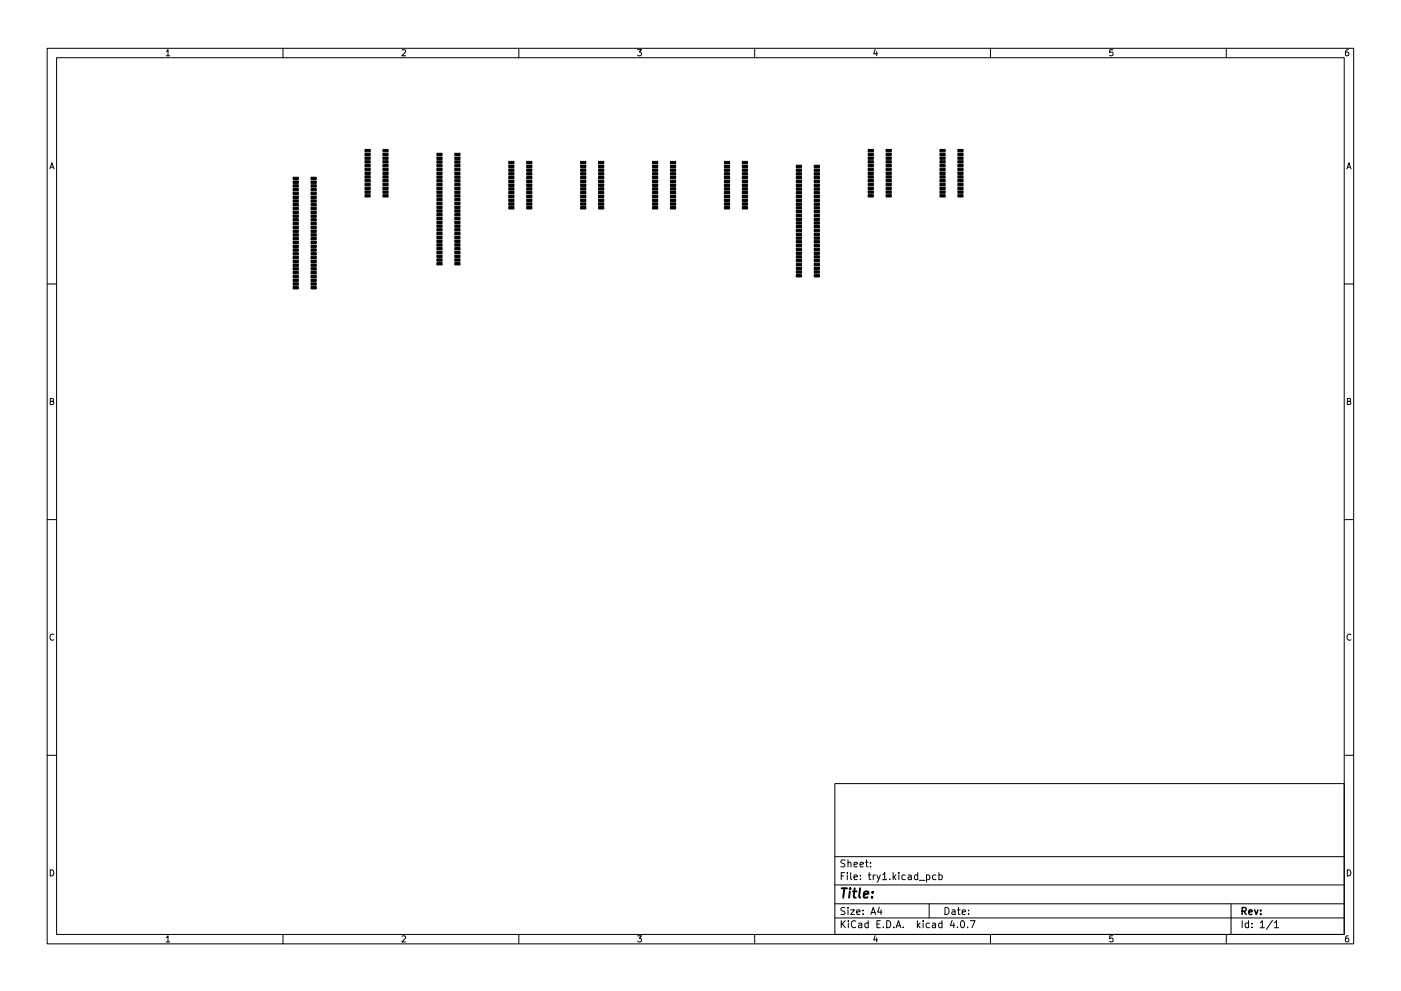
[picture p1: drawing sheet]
<svg xmlns="http://www.w3.org/2000/svg" width="297mm" height="210mm" viewBox="0 0 297 210" stroke-linecap="round" stroke-linejoin="round" font-family="sans-serif">
<g fill="none" stroke="#000" stroke-width=".21">
<path d="M10 10.2h277v190.1h-277zM12 12.2h273v186.1h-273zM35.2 10.9l.4-.4v1.3M35.2 11.8h.8M60 10.2v2M85.2 10.7l.5-.2 .3 .4-.8 .9h.8M110 10.2v2M135.2 10.5h.8l-.4 .5 .3 .2v.5l-.2 .1-.5-.1M160 10.2v2M185.6 10.5l-.4 .9h.9M185.9 11v.8M210 10.2v2"/>
<path d="M235.9 10.5h-.6l-.1 .7 .7-.1v.6l-.2 .1-.5-.1M260 10.2v2M285.9 10.5l-.4 .1-.2 .2-.1 .8 .3 .2 .4-.1v-.6l-.4-.1-.3 .3M10.6 35.8l.4-1.3 .4 1.3M10.7 35.5h.6M285.6 35.8l.4-1.3 .4 1.3M285.7 35.5h.6M10 60.2h2M285 60.2h2M10.7 85.2l.5-.1 .1-.4-.6-.2v1.3h.5l.2-.4-.3-.2M285.7 85.2l.5-.1 .1-.4-.6-.2v1.3h.5l.2-.4-.3-.2M10 110.2h2"/>
<path d="M285 110.2h2M11.4 134.7a.58 .58 0 0 0-.8 .5 .58 .58 0 0 0 .8 .5M286.4 134.7a.58 .58 0 0 0-.8 .5 .58 .58 0 0 0 .8 .5M10 160.2h2M177 166.3h108v32h-108zM285 160.2h2M10.7 184.5a.66 .66 0 0 1 .7 .7 .66 .66 0 0 1-.7 .6zM35.2 198.9l.4-.4v1.3M35.2 199.8h.8M60 198.3v2M85.2 198.7l.5-.2 .3 .4-.8 .9h.8M110 198.3v2"/>
<path d="M135.2 198.5h.8l-.4 .5 .3 .2v.5l-.2 .1-.5-.1M160 198.3v2M177 194.8h108M177 191.8h108M177 187.8h108M177 181.8h108M178.4 195.3v1.5M178.4 185.8h.5M178.6 196l.6 .8M179.1 185.1h-.7v1.5M179.1 192.6l-.5-.1-.2 .2v.4l.6 .3 .1 .3-.2 .3h-.6M179.1 182.5l-.5-.1-.2 .2v.4l.6 .3 .1 .3-.2 .3h-.6"/>
<path d="M179.2 195.3l-.8 .9M179.6 185.1v.2M179.6 185.6v1M179.8 192.5v.2M179.8 183.1l.2-.2 .4 .1v.9M179.8 182.4v1.5M179.8 193v1M179.9 195.3v.2M179.9 195.8v1M180.4 193h.7l-.7 1h.7M180.4 185.1v1.3l.2 .2M181.1 186.1l.7-.1-.1-.3-.4-.1-.2 .2v.8h.6"/>
<path d="M181.1 183.4l.7-.1-.1-.3-.4-.1-.2 .2v.8h.6M181.4 195.5a.71 .71 0 0 0-1 .5 .71 .71 0 0 0 .7 .8l.3-.1M181.6 193.5l.8-.1-.1-.3-.4-.1-.3 .2 .1 .8h.6M182.1 195.9h.5l.1 .9M182.4 183.4l.7-.1-.1-.3-.4-.1-.2 .2v.8h.6M182.4 186.5v.1M182.4 185.7v.1M182.7 196.2l-.5 .1-.2 .2 .2 .3h.5M183 193.9v.1M183 193.1v.1M183.5 182.9h.6M183.7 182.4v1.3l.4 .2"/>
<path d="M184.1 195.9l-.5-.1-.2 .3 .1 .7h.6M184.1 195.3v1.5M184.1 185.6h.5M184.3 185.1v1.3l.3 .2M184.6 183.8v.1M184.6 183v.1M184.6 194l.5-1.5 .5 1.5M184.8 193.6h.7M185.1 185.6v1M185.6 198.5l-.4 .9h.9M185.6 185.6l-.5 .3M185.9 199v.8"/>
<path d="M185.9 196h.5M185.9 185.6l.4 1M186.4 192.5l-.3 1h.9M186.6 195.3h-.7v1.5h.7M186.6 185.6l-.5 1.4-.2 .1M186.8 193v1M187.1 185.6l.5-.5v1.5M187.1 186.6h.9M187.3 196.7v.1M188 195.3a.76 .76 0 0 1 .9 .8 .76 .76 0 0 1-.9 .7zM188.6 186.5v.1M189.4 185.1v1.5"/>
<path d="M189.5 196.7v.1M189.5 186.1l.4 .5M189.9 185.6l-.5 .6M190 196.8l.5-1.5 .5 1.5M190.1 196.4h.8M190.6 185.1v.2M190.6 185.6v1M191.5 196.7v.1M191.9 185.7l-.4-.1-.3 .3 .2 .7h.5M192.6 185.7h.5l.1 .9M193.2 186l-.5 .1-.2 .2 .2 .3h.5M194.5 195.3v1.5"/>
<path d="M194.6 185.7l-.5-.1-.2 .3 .1 .7h.6M194.6 185.1v1.5M194.6 196.3l.5 .5M194.9 186.8h1.2M195.1 195.8l-.6 .6M195.7 195.3v.2M195.7 195.8v1M196.4 185.7l.5-.1 .2 .3-.1 .7h-.6M196.4 185.6v1.5M197 191.8v3M197.1 195.9l-.5-.1-.2 .3 .1 .7h.6M197.7 195.9h.6l.1 .9"/>
<path d="M198.4 196.2l-.5 .1-.3 .2 .3 .3h.5M198.4 185.7l-.4-.1-.3 .3 .2 .7h.5M199.1 185.7l.4-.1 .3 .3-.2 .7h-.5M199.1 185.1v1.5M199.7 195.9l-.4-.1-.3 .3 .1 .7h.6M199.7 195.3v1.5M200.4 192.5a.76 .76 0 0 1 .8 .8 .76 .76 0 0 1-.8 .7zM201.9 193.1h.5l.1 .9M201.9 195.3l-.4 1h.9M202.2 195.8v1M202.5 193.4l-.5 .1-.2 .2 .2 .3h.5M203 196.7v.1"/>
<path d="M203 193h.6M203.2 192.5v1.3l.4 .2M203.9 195.4l.1-.1a.8 .8 0 0 1 .5 .8 .8 .8 0 0 1-.5 .7 1 1 0 0 1-.1-1.4zM204 193.5l.7-.1-.1-.3-.4-.1-.2 .2 .1 .8h.5M205.1 196.7v.1M205.4 193.9v.1M205.4 193.1v.1M205.7 195.3h1l-.6 1.5M210 198.3v2M235.9 198.5h-.6l-.1 .7 .7-.1v.6l-.2 .1-.5-.1M260 198.3v2M261 191.8v6.5"/>
<path d="M263.4 195.3v1.5M264.7 195.9l-.4-.1-.3 .3 .1 .7h.6M264.7 195.3v1.5M265.4 196.7v.1M265.4 195.9v.1M267.2 195.8l.4-.5v1.5M267.2 196.8h.9M269.8 195.3l-1.3 1.9M270.2 195.8l.4-.5v1.5M270.2 196.8h.9M285.7 184.5a.66 .66 0 0 1 .7 .7 .66 .66 0 0 1-.7 .6zM285.9 198.5l-.4 .1-.2 .3-.1 .7 .3 .2 .4-.1v-.6l-.4-.1-.3 .3"/>
</g>
<path d="M263.4 193.3l.7-.1 .1-.2-.1-.3-.7-.2v1.5M263.7 193.3l.5 .7M264.8 193.5l.7-.1-.1-.3-.4-.1-.2 .2 .1 .8h.5M266 193l.4 1 .3-1M267.3 193.9v.1M267.3 193.1v.1" fill="none" stroke="#000" stroke-width=".3"/>
<path d="M178.5 188.5h1.1M179 188.5l-.2 2M180.2 189.1l-.2 1.4M180.3 188.5l-.1 .2M180.8 189.1h.8M181.2 188.5l-.2 1.7 .1 .2 .3 .1M182.4 188.5l-.3 1.7 .3 .3M183.1 189.8l1-.2v-.4h-.8l-.2 1 .2 .3 .6-.1M184.9 190.3v.2M185 189.2v.2" fill="none" stroke="#000" stroke-width=".4"/>
<g fill="#000" stroke="#000" stroke-width=".21">
<path d="M62.2 39.2h1.1v.5h-1.1zM62.2 38.4h1.1v.5h-1.1zM62.2 37.6h1.1v.5h-1.1zM66 39.2h1v.5h-1zM66 38.4h1v.5h-1zM66 37.6h1v.5h-1zM77.4 38.9h1.1v.5h-1.1zM77.4 38.1h1.1v.5h-1.1zM77.4 37.3h1.1v.5h-1.1zM77.4 36.5h1.1v.5h-1.1zM77.4 35.7h1.1v.5h-1.1zM77.4 34.9h1.1v.5h-1.1z"/>
<path d="M77.4 34.1h1.1v.5h-1.1zM77.4 33.3h1.1v.5h-1.1zM77.4 32.5h1.1v.5h-1.1zM77.4 31.7h1.1v.5h-1.1zM81.2 38.9h1.1v.5h-1.1zM81.2 38.1h1.1v.5h-1.1zM81.2 37.3h1.1v.5h-1.1zM81.2 36.5h1.1v.5h-1.1zM81.2 35.7h1.1v.5h-1.1zM81.2 34.9h1.1v.5h-1.1zM81.2 34.1h1.1v.5h-1.1zM81.2 33.3h1.1v.5h-1.1z"/>
<path d="M81.2 32.5h1.1v.5h-1.1zM81.2 31.7h1.1v.5h-1.1zM92.6 38.9h1.1v.5h-1.1zM92.6 38.1h1.1v.5h-1.1zM92.6 37.3h1.1v.5h-1.1zM92.6 36.5h1.1v.5h-1.1zM92.6 35.7h1.1v.5h-1.1zM92.6 34.9h1.1v.5h-1.1zM92.6 34.1h1.1v.5h-1.1zM92.6 33.3h1.1v.5h-1.1zM92.6 32.5h1.1v.5h-1.1zM96.4 38.9h1.1v.5h-1.1z"/>
<path d="M96.4 38.1h1.1v.5h-1.1zM96.4 37.3h1.1v.5h-1.1zM96.4 36.5h1.1v.5h-1.1zM96.4 35.7h1.1v.5h-1.1zM96.4 34.9h1.1v.5h-1.1zM96.4 34.1h1.1v.5h-1.1zM96.4 33.3h1.1v.5h-1.1zM96.4 32.5h1.1v.5h-1.1zM107.9 39h1.1v.5h-1.1zM107.9 38.2h1.1v.5h-1.1zM107.9 37.4h1.1v.5h-1.1zM107.9 36.6h1.1v.5h-1.1z"/>
<path d="M107.9 35.8h1.1v.5h-1.1zM107.9 35h1.1v.5h-1.1zM107.9 34.2h1.1v.5h-1.1zM111.7 39h1.1v.5h-1.1zM111.7 38.2h1.1v.5h-1.1zM111.7 37.4h1.1v.5h-1.1zM111.7 36.6h1.1v.5h-1.1zM111.7 35.8h1.1v.5h-1.1zM111.7 35h1.1v.5h-1.1zM111.7 34.2h1.1v.5h-1.1zM123.1 39h1.1v.5h-1.1zM123.1 38.2h1.1v.5h-1.1z"/>
<path d="M123.1 37.4h1.1v.5h-1.1zM123.1 36.6h1.1v.5h-1.1zM123.1 35.8h1.1v.5h-1.1zM123.1 35h1.1v.5h-1.1zM123.1 34.2h1.1v.5h-1.1zM126.9 39h1.1v.5h-1.1zM126.9 38.2h1.1v.5h-1.1zM126.9 37.4h1.1v.5h-1.1zM126.9 36.6h1.1v.5h-1.1zM126.9 35.8h1.1v.5h-1.1zM126.9 35h1.1v.5h-1.1zM126.9 34.2h1.1v.5h-1.1z"/>
<path d="M138.4 39h1.1v.5h-1.1zM138.4 38.2h1.1v.5h-1.1zM138.4 37.4h1.1v.5h-1.1zM138.4 36.6h1.1v.5h-1.1zM138.4 35.8h1.1v.5h-1.1zM138.4 35h1.1v.5h-1.1zM138.4 34.2h1.1v.5h-1.1zM142.2 39h1v.5h-1zM142.2 38.2h1v.5h-1zM142.2 37.4h1v.5h-1zM142.2 36.6h1v.5h-1zM142.2 35.8h1v.5h-1z"/>
<path d="M142.2 35h1v.5h-1zM142.2 34.2h1v.5h-1zM153.6 39h1.1v.5h-1.1zM153.6 38.2h1.1v.5h-1.1zM153.6 37.4h1.1v.5h-1.1zM153.6 36.6h1.1v.5h-1.1zM153.6 35.8h1.1v.5h-1.1zM153.6 35h1.1v.5h-1.1zM153.6 34.2h1.1v.5h-1.1zM157.4 39h1.1v.5h-1.1zM157.4 38.2h1.1v.5h-1.1zM157.4 37.4h1.1v.5h-1.1z"/>
<path d="M157.4 36.6h1.1v.5h-1.1zM157.4 35.8h1.1v.5h-1.1zM157.4 35h1.1v.5h-1.1zM157.4 34.2h1.1v.5h-1.1zM168.8 39.1h1.1v.5h-1.1zM168.8 38.3h1.1v.5h-1.1zM168.8 37.5h1.1v.5h-1.1zM168.8 36.7h1.1v.5h-1.1zM168.8 35.9h1.1v.5h-1.1zM168.8 35.1h1.1v.5h-1.1zM172.6 39.1h1.1v.5h-1.1zM172.6 38.3h1.1v.5h-1.1z"/>
<path d="M172.6 37.5h1.1v.5h-1.1zM172.6 36.7h1.1v.5h-1.1zM172.6 35.9h1.1v.5h-1.1zM172.6 35.1h1.1v.5h-1.1zM184.1 38.9h1.1v.5h-1.1zM184.1 38.1h1.1v.5h-1.1zM184.1 37.3h1.1v.5h-1.1zM184.1 36.5h1.1v.5h-1.1zM184.1 35.7h1.1v.5h-1.1zM184.1 34.9h1.1v.5h-1.1zM184.1 34.1h1.1v.5h-1.1zM184.1 33.3h1.1v.5h-1.1z"/>
<path d="M184.1 32.5h1.1v.5h-1.1zM184.1 31.7h1.1v.5h-1.1zM187.9 38.9h1.1v.5h-1.1zM187.9 38.1h1.1v.5h-1.1zM187.9 37.3h1.1v.5h-1.1zM187.9 36.5h1.1v.5h-1.1zM187.9 35.7h1.1v.5h-1.1zM187.9 34.9h1.1v.5h-1.1zM187.9 34.1h1.1v.5h-1.1zM187.9 33.3h1.1v.5h-1.1zM187.9 32.5h1.1v.5h-1.1zM187.9 31.7h1.1v.5h-1.1z"/>
<path d="M199.3 38.9h1.1v.5h-1.1zM199.3 38.1h1.1v.5h-1.1zM199.3 37.3h1.1v.5h-1.1zM199.3 36.5h1.1v.5h-1.1zM199.3 35.7h1.1v.5h-1.1zM199.3 34.9h1.1v.5h-1.1zM199.3 34.1h1.1v.5h-1.1zM199.3 33.3h1.1v.5h-1.1zM199.3 32.5h1.1v.5h-1.1zM199.3 31.7h1.1v.5h-1.1zM203.1 38.9h1.1v.5h-1.1zM203.1 38.1h1.1v.5h-1.1z"/>
<path d="M203.1 37.3h1.1v.5h-1.1zM203.1 36.5h1.1v.5h-1.1zM203.1 35.7h1.1v.5h-1.1zM203.1 34.9h1.1v.5h-1.1zM203.1 34.1h1.1v.5h-1.1zM203.1 33.3h1.1v.5h-1.1zM203.1 32.5h1.1v.5h-1.1zM203.1 31.7h1.1v.5h-1.1zM62.2 59.2h1.1v.5h-1.1zM62.2 58.4h1.1v.5h-1.1zM62.2 57.6h1.1v.5h-1.1zM62.2 56.8h1.1v.5h-1.1z"/>
<path d="M62.2 56h1.1v.5h-1.1zM62.2 55.2h1.1v.5h-1.1zM62.2 54.4h1.1v.5h-1.1zM62.2 53.6h1.1v.5h-1.1zM62.2 52.8h1.1v.5h-1.1zM62.2 52h1.1v.5h-1.1zM62.2 51.2h1.1v.5h-1.1zM62.2 50.4h1.1v.5h-1.1zM62.2 49.6h1.1v.5h-1.1zM62.2 48.8h1.1v.5h-1.1zM62.2 48h1.1v.5h-1.1zM62.2 47.2h1.1v.5h-1.1z"/>
<path d="M62.2 46.4h1.1v.5h-1.1zM62.2 45.6h1.1v.5h-1.1zM62.2 44.8h1.1v.5h-1.1zM62.2 44h1.1v.5h-1.1zM62.2 43.2h1.1v.5h-1.1zM62.2 42.4h1.1v.5h-1.1zM62.2 41.6h1.1v.5h-1.1zM62.2 40.8h1.1v.5h-1.1zM62.2 40h1.1v.5h-1.1zM66 59.2h1v.5h-1zM66 58.4h1v.5h-1zM66 57.6h1v.5h-1z"/>
<path d="M66 56.8h1v.5h-1zM66 56h1v.5h-1zM66 55.2h1v.5h-1zM66 54.4h1v.5h-1zM66 53.6h1v.5h-1zM66 52.8h1v.5h-1zM66 52h1v.5h-1zM66 51.2h1v.5h-1zM66 50.4h1v.5h-1zM66 49.6h1v.5h-1zM66 48.8h1v.5h-1zM66 48h1v.5h-1z"/>
<path d="M66 47.2h1v.5h-1zM66 46.4h1v.5h-1zM66 45.6h1v.5h-1zM66 44.8h1v.5h-1zM66 44h1v.5h-1zM66 43.2h1v.5h-1zM66 42.4h1v.5h-1zM66 41.6h1v.5h-1zM66 40.8h1v.5h-1zM66 40h1v.5h-1zM77.4 41.3h1.1v.5h-1.1zM77.4 40.5h1.1v.5h-1.1z"/>
<path d="M77.4 39.7h1.1v.5h-1.1zM81.2 41.3h1.1v.5h-1.1zM81.2 40.5h1.1v.5h-1.1zM81.2 39.7h1.1v.5h-1.1zM92.6 55.7h1.1v.5h-1.1zM92.6 54.9h1.1v.5h-1.1zM92.6 54.1h1.1v.5h-1.1zM92.6 53.3h1.1v.5h-1.1zM92.6 52.5h1.1v.5h-1.1zM92.6 51.7h1.1v.5h-1.1zM92.6 50.9h1.1v.5h-1.1zM92.6 50.1h1.1v.5h-1.1z"/>
<path d="M92.6 49.3h1.1v.5h-1.1zM92.6 48.5h1.1v.5h-1.1zM92.6 47.7h1.1v.5h-1.1zM92.6 46.9h1.1v.5h-1.1zM92.6 46.1h1.1v.5h-1.1zM92.6 45.3h1.1v.5h-1.1zM92.6 44.5h1.1v.5h-1.1zM92.6 43.7h1.1v.5h-1.1zM92.6 42.9h1.1v.5h-1.1zM92.6 42.1h1.1v.5h-1.1zM92.6 41.3h1.1v.5h-1.1zM92.6 40.5h1.1v.5h-1.1z"/>
<path d="M92.6 39.7h1.1v.5h-1.1zM96.4 55.7h1.1v.5h-1.1zM96.4 54.9h1.1v.5h-1.1zM96.4 54.1h1.1v.5h-1.1zM96.4 53.3h1.1v.5h-1.1zM96.4 52.5h1.1v.5h-1.1zM96.4 51.7h1.1v.5h-1.1zM96.4 50.9h1.1v.5h-1.1zM96.4 50.1h1.1v.5h-1.1zM96.4 49.3h1.1v.5h-1.1zM96.4 48.5h1.1v.5h-1.1zM96.4 47.7h1.1v.5h-1.1z"/>
<path d="M96.4 46.9h1.1v.5h-1.1zM96.4 46.1h1.1v.5h-1.1zM96.4 45.3h1.1v.5h-1.1zM96.4 44.5h1.1v.5h-1.1zM96.4 43.7h1.1v.5h-1.1zM96.4 42.9h1.1v.5h-1.1zM96.4 42.1h1.1v.5h-1.1zM96.4 41.3h1.1v.5h-1.1zM96.4 40.5h1.1v.5h-1.1zM96.4 39.7h1.1v.5h-1.1zM107.9 43.8h1.1v.5h-1.1zM107.9 43h1.1v.5h-1.1z"/>
<path d="M107.9 42.2h1.1v.5h-1.1zM107.9 41.4h1.1v.5h-1.1zM107.9 40.6h1.1v.5h-1.1zM107.9 39.8h1.1v.5h-1.1zM111.7 43.8h1.1v.5h-1.1zM111.7 43h1.1v.5h-1.1zM111.7 42.2h1.1v.5h-1.1zM111.7 41.4h1.1v.5h-1.1zM111.7 40.6h1.1v.5h-1.1zM111.7 39.8h1.1v.5h-1.1zM123.1 43.8h1.1v.5h-1.1zM123.1 43h1.1v.5h-1.1z"/>
<path d="M123.1 42.2h1.1v.5h-1.1zM123.1 41.4h1.1v.5h-1.1zM123.1 40.6h1.1v.5h-1.1zM123.1 39.8h1.1v.5h-1.1zM126.9 43.8h1.1v.5h-1.1zM126.9 43h1.1v.5h-1.1zM126.9 42.2h1.1v.5h-1.1zM126.9 41.4h1.1v.5h-1.1zM126.9 40.6h1.1v.5h-1.1zM126.9 39.8h1.1v.5h-1.1zM138.4 43.8h1.1v.5h-1.1zM138.4 43h1.1v.5h-1.1z"/>
<path d="M138.4 42.2h1.1v.5h-1.1zM138.4 41.4h1.1v.5h-1.1zM138.4 40.6h1.1v.5h-1.1zM138.4 39.8h1.1v.5h-1.1zM142.2 43.8h1v.5h-1zM142.2 43h1v.5h-1zM142.2 42.2h1v.5h-1zM142.2 41.4h1v.5h-1zM142.2 40.6h1v.5h-1zM142.2 39.8h1v.5h-1zM153.6 43.8h1.1v.5h-1.1zM153.6 43h1.1v.5h-1.1z"/>
<path d="M153.6 42.2h1.1v.5h-1.1zM153.6 41.4h1.1v.5h-1.1zM153.6 40.6h1.1v.5h-1.1zM153.6 39.8h1.1v.5h-1.1zM157.4 43.8h1.1v.5h-1.1zM157.4 43h1.1v.5h-1.1zM157.4 42.2h1.1v.5h-1.1zM157.4 41.4h1.1v.5h-1.1zM157.4 40.6h1.1v.5h-1.1zM157.4 39.8h1.1v.5h-1.1zM168.8 58.3h1.1v.5h-1.1zM168.8 57.5h1.1v.5h-1.1z"/>
<path d="M168.8 56.7h1.1v.5h-1.1zM168.8 55.9h1.1v.5h-1.1zM168.8 55.1h1.1v.5h-1.1zM168.8 54.3h1.1v.5h-1.1zM168.8 53.5h1.1v.5h-1.1zM168.8 52.7h1.1v.5h-1.1zM168.8 51.9h1.1v.5h-1.1zM168.8 51.1h1.1v.5h-1.1zM168.8 50.3h1.1v.5h-1.1zM168.8 49.5h1.1v.5h-1.1zM168.8 48.7h1.1v.5h-1.1zM168.8 47.9h1.1v.5h-1.1z"/>
<path d="M168.8 47.1h1.1v.5h-1.1zM168.8 46.3h1.1v.5h-1.1zM168.8 45.5h1.1v.5h-1.1zM168.8 44.7h1.1v.5h-1.1zM168.8 43.9h1.1v.5h-1.1zM168.8 43.1h1.1v.5h-1.1zM168.8 42.3h1.1v.5h-1.1zM168.8 41.5h1.1v.5h-1.1zM168.8 40.7h1.1v.5h-1.1zM168.8 39.9h1.1v.5h-1.1zM172.6 58.3h1.1v.5h-1.1zM172.6 57.5h1.1v.5h-1.1z"/>
<path d="M172.6 56.7h1.1v.5h-1.1zM172.6 55.9h1.1v.5h-1.1zM172.6 55.1h1.1v.5h-1.1zM172.6 54.3h1.1v.5h-1.1zM172.6 53.5h1.1v.5h-1.1zM172.6 52.7h1.1v.5h-1.1zM172.6 51.9h1.1v.5h-1.1zM172.6 51.1h1.1v.5h-1.1zM172.6 50.3h1.1v.5h-1.1zM172.6 49.5h1.1v.5h-1.1zM172.6 48.7h1.1v.5h-1.1zM172.6 47.9h1.1v.5h-1.1z"/>
<path d="M172.6 47.1h1.1v.5h-1.1zM172.6 46.3h1.1v.5h-1.1zM172.6 45.5h1.1v.5h-1.1zM172.6 44.7h1.1v.5h-1.1zM172.6 43.9h1.1v.5h-1.1zM172.6 43.1h1.1v.5h-1.1zM172.6 42.3h1.1v.5h-1.1zM172.6 41.5h1.1v.5h-1.1zM172.6 40.7h1.1v.5h-1.1zM172.6 39.9h1.1v.5h-1.1zM184.1 41.3h1.1v.5h-1.1zM184.1 40.5h1.1v.5h-1.1z"/>
<path d="M184.1 39.7h1.1v.5h-1.1zM187.9 41.3h1.1v.5h-1.1zM187.9 40.5h1.1v.5h-1.1zM187.9 39.7h1.1v.5h-1.1zM199.3 41.3h1.1v.5h-1.1zM199.3 40.5h1.1v.5h-1.1zM199.3 39.7h1.1v.5h-1.1zM203.1 41.3h1.1v.5h-1.1zM203.1 40.5h1.1v.5h-1.1zM203.1 39.7h1.1v.5h-1.1zM62.2 60.8h1.1v.5h-1.1zM62.2 60h1.1v.5h-1.1z"/>
<path d="M66 60.8h1v.5h-1zM66 60h1v.5h-1z"/>
</g>
</svg>
